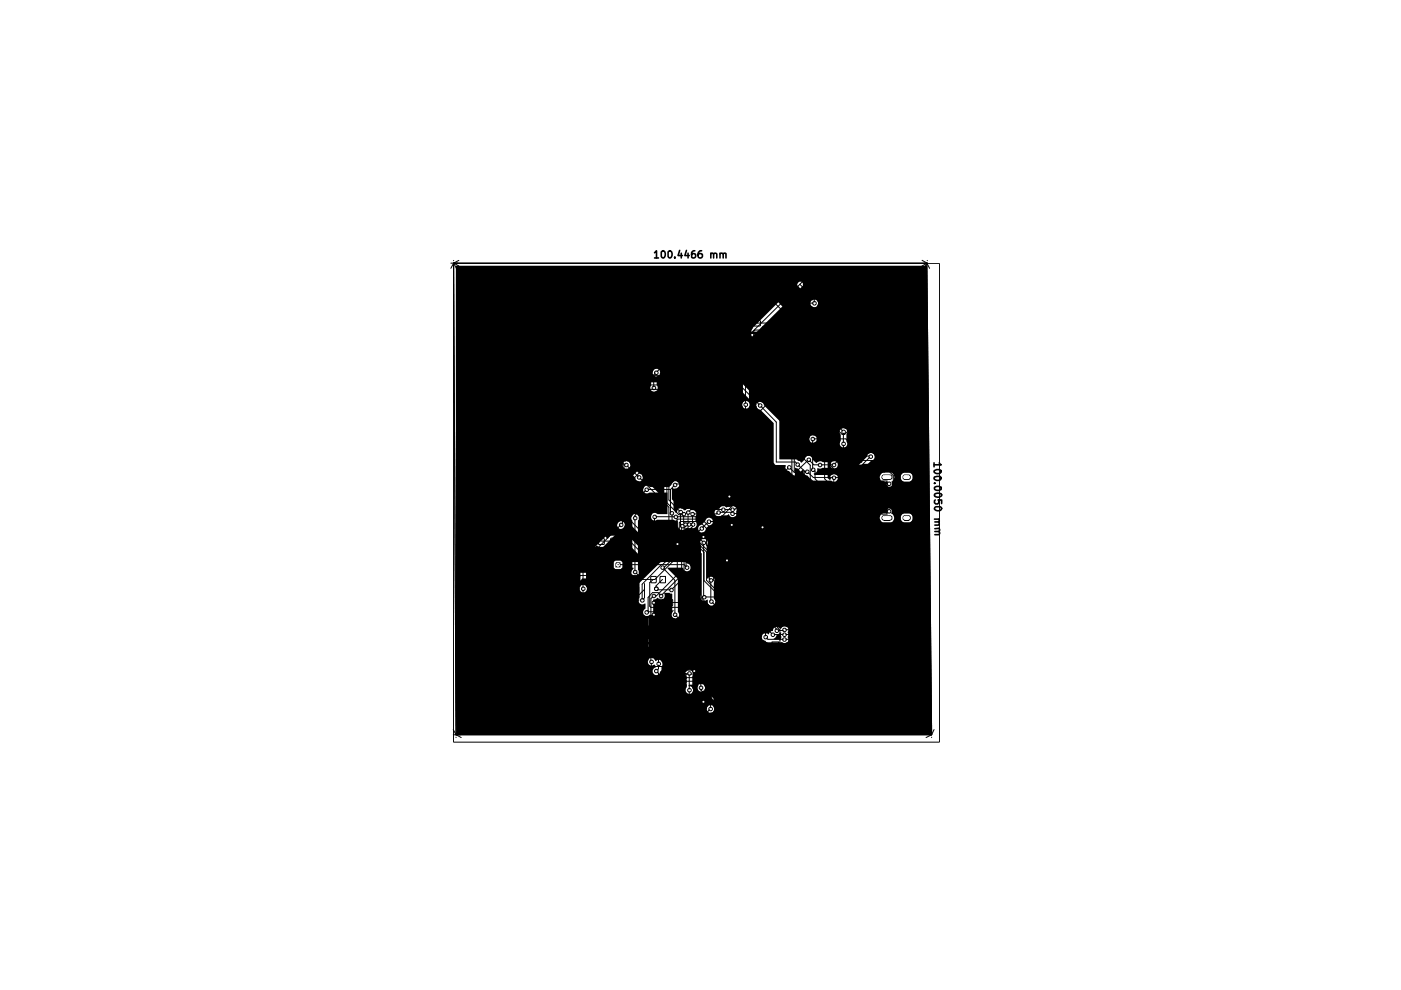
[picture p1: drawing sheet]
<svg xmlns="http://www.w3.org/2000/svg" width="297mm" height="210mm" viewBox="0 0 297 210" stroke-linecap="round" stroke-linejoin="round" font-family="sans-serif">
<g fill="#000">
<path d="M96.9 57.5l.3-.1 .8-1h96.9l.6 1 .5 .2 .9 96.5-.4 .2-.8 .9h-39.1l-.1-2.8h-6.9v-.1l1.1-1.2a.79 .79 0 0 0 .6-1.2 .86 .86 0 0 0-1.4 .1v.2l-1.4 1.4h-7.6l.1-.5h1.4l-.4-.9 .5-.4h2.4l.3 .4-.3 .9h2.5l-.4-.8 .4-.6v-1l-.3-.4-.3-.2v-.3h4.1l.4 .7h1.7l.4-.8h2l.4 .7h1.6l.2-.1 .3-.7h-1v.8h-.5v-.8h-4v.9h-.5v-.9h-1v.2h-4.1v-.9a.93 .93 0 0 0-.8-1.5l.1-.2h1.9v.1a.81 .81 0 0 0 0 .9 .81 .81 0 0 0 .8 .4l.5-.3 .2-.3-.2-.8h1.6v.6l.4 .5-.4 .8h2.5l-.4-.7 .4-.5h2.1l.2 .3v.2l-.3 .5v.2h2.5l-.4-.8 .4-.5v-1.1l-.4-.5-1.5-.1-.6 .6h-2l-.6-.5h-.5v-1.2l.5-.5v-1.3l-.2-.3a1.67 1.67 0 0 0-1.4-.3v-7.8l.1-.2 7.8 7.7 6.3-.1 7.2-7.2 .2-.4v-19.9l-.1-.2-4.2-4.2v-9.1l.5 .1 1 .9 .1 1.8 .3 .2 6.4 6.4 10.2 .1v.3h-.6l.2 .3a1.07 1.07 0 0 0 .6 1.5h1.7l.4-.2 .3-.7h1.4l.1 .5 .5 .4h1.2l.5-.4a1.03 1.03 0 0 0-.5-1.6h-1.2l-.3 .2-.3 .5v.4h-1.4l-.1-.6-.5-.4 .1-.7-.2-.3-.3-.1v-1l.3-.3a1.86 1.86 0 0 1 1-2.1l.1-3.1h1l.1 .5 .5 .4h1.2l.4-.2 .3-.5v-.7l-.7-.6h-1.2l-.5 .3-.1 .8h-1l-.1-.8-3.3-3.3-.3-.1h-.8l-.1-.5a.8 .8 0 0 0-1.1-.5h-1v-.6l-.3-.4-.8-.1-2.5-2.4v-.2l1.5-1.6v-12.4l-.4-.4v-.9l-.2-.3-.4-.3h-.9l-.4-.4h-8.8l-.8 .8h-.6a.55 .55 0 0 1-.5 .4 .55 .55 0 0 1-.5-.4h-.6l-.5-.4h-4.3l-.6-.5v-2.7l1.7-1.8h4.5l.4 .7h1.6l.2-.2h10.8l.2 .4 .4 .3h1.3l.4-.3 .1-.3h2.6l.2 .4 .4 .3h1.2l.5-.3 .1-.5h2.6l.2 .4 .4 .3h1.2l.5-.3 .1-.3v-.3h-1v.9h-.4v-.9h-1v.2l-3.6-.1v.9h-.4v-.9h-1v.2h-2.6v-.3h-1v.9h-.5v-.9h-.9v.2h-10.8l.2-.7h-.9v.9h-.5v-.9h-1v.2h-4.5l1.8-1.8 2.7-.1 .3 .4-.3 .9h2.4l-.3-.8 .3-.5h3.4v.3l1.3 .2v.2l-1.3 .1 .1 1.3 .4 .2 1.4-.1a.41 .41 0 0 1 .4-.2 .41 .41 0 0 1 .4 .2l1.4 .1 .4-.2 .1-.9 .6-.7h2l.3 .4-.3 .8h2.4v-.4l-.3-.2 .3-.6v-1.1l-.2-.4-.3-.1h-1.3l-.6 .5h-2.4l-.1-.3 .6-.6h7v2.1a.41 .41 0 0 1 .2 .4 .41 .41 0 0 1-.2 .4l-.1 .4h2.4l-.3-.7 .3-.6v-1.1l-.2-.3-.9-.2v-.1v-2.1l.3-.3h.2l.5 .3h.8l2.2 2.2a1.84 1.84 0 0 0-.3 1.6l.3 .5-.3 .7h2.4v-.4l-.3-.2 .3-.6v-1l-.1-.3-.5-.3-.1-.3-2.9-2.9-.1-1-.2-.2-.6-.2v-.2l1.5-1.4h2.9l.5-.5 .1-2.2-.4-.5-.1-1-.4-.4h-1.5l-.4 .4h-3.7l-.3-.4h-1.6l-.5 .5h-3.1l-.1-.2-.4-.3h-1.3l-.5 .5h-3.6l-.6-.5h-1.3l-.6 .5h-2.4l-1.7 1.6-.3 .6 3.1 3.3a.84 .84 0 0 0-.1 1.2 .84 .84 0 0 0 1.2 .1 .97 .97 0 0 0 .2-1.1l-.3-1-1.7-1.6h2l.2 .4 .4 .2h1.3l.4-.2 .2-.4h3.6l.1 .4 .4 .2h1.3l.4-.2 .2-.5h3.1l.2 .6 .3 .1h1.3l.5-.4 .1-.4h-1v.8h-.5v-.8h-5v.8h-.5v-.8h-.9v.2h-3.6v-.2h-1v.8h-.5v-.8h-1v.2h-2l-.8-.9v-.2l.8-.8h2l.4 .3-.4 .9h2.5l-.3-.7 .3-.5h3.6l.3 .3-.3 .9h2.4l-.3-.7 .3-.5h3.1l.3 .3-.3 .9h2.4v-.3l-.3-.4v-.3l.3-.3h3.5l.4 .4-.3 .5v.4l1.4 .1-.1 .4h-2.4l-2.9 2.8h-.9l-.3 .2-.3 .2v1.6l.5 .4-.1 .6h-7.3l-1.5 1.5h-.6l-.4 .3-.6-.3-5.2 .1-.6-.6h-.9l-4.4-4.4h-10.6l-14.7 14.7h-.1a.82 .82 0 0 0-.6 1 .82 .82 0 0 0 .9 .6l.5-.3 .1-.4 14.4-14.4h1.6v.7l-1.1 1.1-.3 .1-6.9 6.9a.72 .72 0 0 0 .4 1h.8l11.6 11.6v.2l.3 .4-1.5 1.8v15.3l-1.2 1.1-.1-1.6-.4-.4v-1l-.6-.4h-.8l-1.2-1.2v-.4l.5-.6v-1.2l-.2-.5-.7-.3 4.1-4.1 .2-.4v-6.5a.8 .8 0 0 0-.1-1.1 .8 .8 0 0 0-1.1 0 .8 .8 0 0 0-.1 1.1v6.3l-4.9 4.9h-.9l-.4 .2-.1 .5v.7l-3.1 3.1h-1.1l-.4-.4h-1.5l-.4 .4h-.7l-.1-.1 11.5-11.5-.1-7.7-2.9-2.8-.4-.8h-1.3l-.4 .3-.3-.3h-1.4l-.5 .6h-2.9l-1.1 1.1h-.6l-.5 .4-.5-.4h-1.2l-.5 .3h-6.6l-.5-.5-2.3 .1-.3 .4v1.1l.3 .3 2.4 .2-1.8 2h-.6l-.3 .3v1.1l.4 .5 2.4-.1 .3-.4v-1.1l-.5-.5 .5-.4h.1l.3 .4h2.4l.4-.3h3.5l.4 .2h1.2l.5-.4 .6 .4h.5l2.3 2.3h1.8l.2 .4 .7 .2v.2l-8.3 8.3v9.7h-.2l-4.3-4.4-.2-.4 .8-.8h.8l.3-.5 .1-.5 1.2-.1 .3-.3v-.9h-.8v1.3h-.5v-1.3h-.8v.2h-.8l-.1-.2h-.8l.1 1.5-2.6 2.6h-.6l.1-.7h-2.5v.7h-2.8v-.7h-1.5v-.4l.2-.1h1.3v-.3l-.4-.4 .4-.4v-1.3l-.6-.4v-.8l.3-.3h.8l.4-.2 .3-.5h.1l1.9 1.8-.4 .5v1.1l.4 .5-.4 .7h2.5l-.3-.8 .2-.3 .5-.1a.67 .67 0 0 0 .4-.8h1l.3 .4h.4v-1.3h-.7v.9l-1-.1a.81 .81 0 0 0-1.1-.6l-1.6-1.6h3.7v.9h.7v-1.4h.5v1.4h.8l.1-.3h.8v.3h2.1v-1l-.3-.3-.5-.1v1.4h-.5v-1.4l-.3-.1v-.4l-.2-.3h-.5v1.9h-.5v-1.9h-.4l-.3 .2-.1 .6h-1.1l-.3 .3v.2h-3.7l-2.5-2.4h-2.1l-.4 .3h-.8l-.6 .4v1.6l.4 .4 .8 .1v1.1l-.6 .4v1l-1.6 1.6v1.9l.3 .3h10l1-1 .7 .2 1.1 1.2-.2 .5-1 1.1v1.1h-.7l-.5 .2a1.75 1.75 0 0 0-.3 1.5l.1 .4 .4 .3v.4l-.2 .1-.3 .7h-.2l-.6-.6v-.8l-.1-.4-.5-.2h-.9l-.5 .3-.6-.3h-1l-.4 .2-.2 .4h-.2l-.2-.4-.5-.2h-1l-.4 .2-.8-.2v2.3h.4l.2-.2 .5 .2h1.4a.51 .51 0 0 1 .7-.5l.3 .5h1.4l.3-.3 .4 .3v.6a.84 .84 0 0 0-.5 1 .84 .84 0 0 0 .9 .7 .84 .84 0 0 0 .7-.9l.1-.8 .3-.1 5.8 5.9v.2h-2.7l-2.1-2.2-.8-.1-.3-.5a1.79 1.79 0 0 0-1.7 .1l-.2 .1-.4-.3h-1l-.4 .2-.2 .4h-.2l-.2-.4-.5-.2h-1l-.4 .2-.8-.2v2.4h.4l.2-.3 .5 .3h1.2l.6-.6h.2l.4 .6h1.4l.3-.4 .4 .4h1.3l.6-.6 2.2 2.2h5.8l.3 .2-1.3 1.4h-8.3l-.5-.4h-1l-.3 .3-.1 1.3 .2 .2 1.2 .1 .5-.3h2.2l.1 .2-.4 .3-.1 .6h-18.1l-6.5 6.4-.1 6.7 7.3 7.3h14l3.3 3.3-.1 .5v1.4a.74 .74 0 0 0 1 .4l4.7 4.9h-1.6l-.1 2.8h-39.1l-.2-.3-1-.8-.2-38.7 27.3-.1 .4 .7h.5v-1h-.9v.3l-27.2-.1h2.6v-.9h24.6v.2h.9v-.9a.74 .74 0 0 0-.9 .7h-24.6v-5h24.6l.3 .6h.6v-.9h-.9v.3h-24.6v-1.1h24.6v.3h.9v-.9a.74 .74 0 0 0-.9 .6h-24.6l-.1-11.8-2.7-.1-.1-16.2h37.4l.3 .5h2.4l.3-.3v-.4h-1.2v.7h-.5v-.7h-1.3v.2h-37.4v-1h37.4v.3h3l-.1-.6-1.1-.1v.7h-.5v-.7h-1l-.3 .4h-37.4zM96.6 56.3l100 .1 .9 99.4h-100.8l-.1-28.5h38.7v.2a.81 .81 0 0 0 1.4 .4l.2 .1-.1 1.1a.84 .84 0 0 0-.5 .8 .84 .84 0 0 0 .6 .7l.6 .1-.1 9.5a.78 .78 0 0 0 .3 .8 .78 .78 0 0 0 .9-.1h.3l.2 .6a.81 .81 0 0 0-.6 1.2 .81 .81 0 0 0 1.3 .1h5.5l.3 .6v2.4l-.3 .4v.3l.2 .4 .5 .2a.78 .78 0 0 0 .8-.4 .78 .78 0 0 0 0-.9h1.1l.2 .8 2 2v1.2a.75 .75 0 0 0 .2 1.3h.7l.4-.6-.1-.7v-1.7l-1.9-1.8a.86 .86 0 0 0-.2-1.1 .86 .86 0 0 0-1.1 0l-.2 .6h-1.1v-2.5a.81 .81 0 0 0 0-.9 .81 .81 0 0 0-.8-.4l-.5 .3-.2 .5h-5.5l.5-.8v-.7l.1-.2a.89 .89 0 0 0-.3-1 .89 .89 0 0 0-1.1 .1l-.4-.5v-4.6h22.9l.2 .5 1.1 .6h3l.7 .2 .5-.3 .2-.5-.2-.4 .2-.6-.2-.4 .2-.6-.2-.5-.5-.3h-.3l-.5 .3h-.6a.89 .89 0 0 0-1.3 .7h-.4l-.4 .7h-.1a.83 .83 0 0 0-1.4 .6h-22.9v-7.9l.8-.5a.83 .83 0 0 0 1.2 .3 .83 .83 0 0 0 .2-1.2l1.1-.1 .6 .2v3.9l-.1 .4a.78 .78 0 0 0 .9 .9l.5-.2 .2-.4v-.3l-.3-.4v-7l-2.2-2.4h3.2l.3 .5 .8 .2a.78 .78 0 0 0 .6-.9l-.2-.5-.5-.2-.4-.3-5.3 .1-4.4 4.3v3.1l-.3 .6h-38.7v-2.5h26.3v.4a.81 .81 0 0 0 1.2 .4 .81 .81 0 0 0 .1-1.3v-4.7l.3-.3h5.6v1.1l.2 .2 1.2 .1 .5-.3v-1.1l-.5-.5h-1l-.4 .5h-5.6l7.2-7.2a.8 .8 0 0 0 .7-.8 .8 .8 0 0 0-.7-.8 .8 .8 0 0 0-.8 .8l-7.8 7.6v5.4l-.2 .2v.3h-26.3v-14.9h37.2l.3 .5v10.5a.78 .78 0 0 0-.1 .9 .78 .78 0 0 0 .8 .3l.6-.4v-.8h-.1v-5.8h13.2l.1 .4v10.7a.83 .83 0 0 0 .3 1.1 .83 .83 0 0 0 1.1-.2l.1 .8a.8 .8 0 0 0 1.2 .3 .8 .8 0 0 0 0-1.2l.1-4.3a.7 .7 0 0 0-.8-.4l-.6 .4-.2-.1v-7a.8 .8 0 0 0-.3-1.3 .8 .8 0 0 0-1 .8h-13.2v-4.7l.1-.2v-.7a.83 .83 0 0 0-.9-.5 .83 .83 0 0 0-.7 .9h-37.2v-6.1h39.8l.1 .6 .4 .2 .7-.2h3.9v4.6h-2.1a.78 .78 0 0 0-1.1-.1 .97 .97 0 0 0-.2 1.1l.5 .4 .7-.2h3.6l.2 .2h.6v1.2a.89 .89 0 0 0 .7 .7 .89 .89 0 0 0 .8-.2h2.8l.3 .6 .3 .2a.83 .83 0 0 0 1-.8l.9-.7a.8 .8 0 0 0 .7-.6 .8 .8 0 0 0-.4-.9h35.7l.2 .5 .5 .4h1.7l.4-.2 .3-.7h1.4a.88 .88 0 0 0 .6 .9h1.2l.4-.2a1.02 1.02 0 0 0-.4-1.8h-1.2l-.3 .2-.3 .5v.4h-1.4l-.1-.6-.5-.4 .1-.7-.3-.4h-.5l-.3 .4v.6l-1 .1-.5 .8v.2h-35.7a.76 .76 0 0 0-.8-.1 .76 .76 0 0 0-.4 .6l-1 .9a.74 .74 0 0 0-.6 .8h-2.8l.5-.2h.9a.77 .77 0 0 0 1-.3 .77 .77 0 0 0-.2-1l.2-1.9h3.9a.8 .8 0 0 0 .5 .7 .8 .8 0 0 0 .9-.1h1.7l.5 .4h.4l.5-.3 .2-.5-.1-.2a.9 .9 0 0 0-.1-1 .9 .9 0 0 0-1-.3l-1.1 .1-.2-.2h-.7l-.4 .5-.9 .4-.2 .5h-4l-.1-.4-.9-.1-.2-.3h-.7l-.3 .3h-.3a.93 .93 0 0 0-1.2-.3l-.2 .9h-.3l-.5-.7v-4.1l.4-.3a.82 .82 0 0 0 .8-.9 .82 .82 0 0 0-.8-.8 .82 .82 0 0 0-.8 .8l-.5 .5-4.2-.1a.82 .82 0 0 0-.9-.1 .82 .82 0 0 0-.4 .7h-39.8v-5.2h35.4l.1 .4 .6 .4 2 1.8v.4a.85 .85 0 0 0 1.3 .3l.3-.9a.74 .74 0 0 0-.8-.5l-1.9-1.9a.81 .81 0 0 0-.8-.9 .81 .81 0 0 0-.8 .9h-35.4v-12.8h60.8v.2a.82 .82 0 0 0 .8 .7 .82 .82 0 0 0 .8-.7h1.3l.1 .1a.67 .67 0 0 0 .8 .7l2.8 2.9v8.4l.5 .5h2.1l-.1 .5 .2 .5 .6 .3 .8 .8h.9l1.2-1.2h.2v.9l.8 .4 1.1 1.1h3.9l.5 .3h.3l.4-.3h3.1l.6-.6h5.4l.5 .8 .9 .1 .1 .6 .3 .4 .7-.2v-.9l.3-.1 .3-.7h1.4l.1 .5 .5 .4h1.2l.5-.4a1.03 1.03 0 0 0-.5-1.6h-1.2l-.3 .2-.3 .5v.4h-1.4l-.1-.6-.6-.5-1.9 .1-.5 .7v.3h-5.4l3.7-3.7h.2a.81 .81 0 0 0 .1-1.4 .81 .81 0 0 0-1.2 .6l-3.9 3.9h-2.7l-.3-.2-.7 .2h-3.6l-.2-.2 .6-.4 .2-.8 3-.1 .7 .2 .6-.5a.83 .83 0 0 0-.3-1 .83 .83 0 0 0-1.1 .1l-1.8-.1a.97 .97 0 0 0-1.4 .3l-.1-4.6a.81 .81 0 0 0 0-1.1 .81 .81 0 0 0-1.1-.1 .97 .97 0 0 0-.1 1.1v3.1a.86 .86 0 0 0-1.1 .8l-.8 .7-.3-.4h-.4l-.2-.3-3.7-.1v-5.7h12.8l.3 .6v1.3a.78 .78 0 0 0-.1 1.1l.8 .3a.78 .78 0 0 0 .5-1.3v-1.5l.1-.4a.78 .78 0 0 0-.9-.9l-.5 .3-.2 .5h-12.8l-.1-2.5-3.2-3.2v-.3l-.3-.3-.6-.1-.5 .3-.2 .5h-1.3l-.2-.7v-13.3l9.3-9.3 2.3 2.2h1.7a.78 .78 0 0 0 1.1 .1l.2-.9a.78 .78 0 0 0-1.2-.4h-1.3l-1.9-1.9 1.2-1.2v-.5l-.1-.3h-.8l-11.7 11.7-.1 13.8-.1 .5h-60.8v-3.5h41.3v.1a.78 .78 0 0 0 .9 .6l.5-.2 .2-.5-.3-.6v-1.8l.7-.5a.84 .84 0 0 0-.6-1.2 .84 .84 0 0 0-1 .8l-.3 .5v2.2l-.1 .6h-41.3zM151.8 71h3l.3 .6 .3 .2h1.3l.3-.2 .3-.6 2 .1a.81 .81 0 0 0 1 .6v-.9h-1v.2l-3-.1v.9h-.5v-.9l-4 .1 2.8-2.8 .2 .1v.8l.4 .5-.4 .8h2.5l-.4-.8a1.84 1.84 0 0 0 .4-1.6l-.3-.4-.3-.2v-1.1a1.67 1.67 0 0 0 1.4-.3l.5 .3h.9l.5 .5v.6l-.4 .2-.3 .4v1l.3 .5-.3 .8h2.5l-.4-.7 .4-.5h2.2v.2l-2.1 2.1-.2-.1 .1-.5h-1v.9l.6-.1 .1 .2-1 1v3.1l-.7 .7v1l.3 .4-.3 1h2.5l-.4-.8 .4-.5h3.4l.2 .1v.6l1.4 .2v.2l-1.4 .2v1.1l.3 .3h1.7l.2-.3 .4 .3h1.6l.4-.4h2.9l.2 .6 .4 .1a1.82 1.82 0 0 0 1.6-.3l.2-.3h2.6a.78 .78 0 0 0 .9 .6v-.8h-.9v.2h-2.6v-.2h-1v.8h-.5v-.8l-3.8 .1v-.7l1.2-1.2h1.6l.4 .4-.3 .5v.4h2.4l-.2-.6-.1-.1v-.3l.3-.4v-.7h2.6v.9l.3 .3-.3 .9h1.4v1.3l.2 .1v9.6l-.5 .6-.6-.2-7.2-7.2-.3-.2h-7.1l-.3 .1-2 2.1h-.2l-.2-.3-.4-.1-5.6-5.7 4.2 .1a.79 .79 0 0 0 .8 .7h1l.4-.2 .3-.6h-1v.8h-.5v-.8h-5.2l-6.1-6v-.1zM143.9 82.5l1.3-.2v-.9l.5-.5h2.5l.2 .3 .4 .3h1l.5-.3 .5 .3h1l.5-.2 1.9 2v6.6l-11.9 11.9h-.3v-5.6l8.9-8.9h.9l.5-.2 .1-.4v-1.1l-.4-.6h-1.3l-.3 .2-.4-.2h-1.4l-.5 .6h-1.1l-1.8-1.8v-1h-1.2zM142.5 103.5l1 .1 .3-.3h.9l.3 .4-.3 .3v.4h2.3v-.4l-.3-.3 .3-.4 1.6-.1 .9-.9 .1 .2v.8l.4 .4-.4 .3v.4h2.5l-.1-.4-.3-.4 .2-.2 .2-.4a1.57 1.57 0 0 0-.4-1.4l-.3-.1v-1.1l.5-.5h.9l.4-.4 .5 .3v.8l.2 .4 1.3 1.2v1.1l.3 .4-.3 .3v.4h1.4v.5h-.2h-1.2a.73 .73 0 0 0 .6 .9v.2l-1.7 1.7-.4-.4h-.7l-.1 .2-6.6 .1a1.49 1.49 0 0 1-1.3 .5l-.6-.3-1.9-1.9v-.8h2.2v.4l.5 .3h1.2l.5-.3 .1-.5h2.6l.1 .5 .4 .2h1.5l.3-.2 .2-.6h-1v.8h-.5v-.8h-4.5v.9h-.5v-.9h-.9v.2h-2.2zM168.6 95.4l.4 .2-.3 .5h-.2zM168.5 85.2l2.2-.1 7.1 7.1v.3h-5l-.5-.3-.5 .2-.2 .5a.77 .77 0 0 0 .3 .9 .77 .77 0 0 0 .9-.1l1.1 .1-.2 .7h2.4l-.2-.8h2.1l.3 1.4 .3 .4v1l1.4 .1v.3l-1.4 .2a1.89 1.89 0 0 0-1.9 .7l-.4 .1a.97 .97 0 0 0-.2 1.1l.3 .3a.97 .97 0 0 0 1.1-.2l.4-.8 2.6 .2 .4-.3 .6 .3h1.3l.2-.2h3.1l1.6 1.6v.2a1.12 1.12 0 0 0-1.1 1.5l-.2 .4 .7 .1-.1 .2a1.41 1.41 0 0 0-1.5 .6h-7.7l-.4-.3v-.8a.78 .78 0 0 0 .1-.9 .78 .78 0 0 0-.8-.4l-.6 .5v.7l-.2 .1-.4-.4v-3.5l.5-.3 .1-.4v-1a.55 .55 0 0 1 0-.9v-.3h-2.4l.1 .4a.53 .53 0 0 1-.1 .8v1l.2 .5-.6 .3h-.5l-1-1.3-.7-.1v-.5l-.3-.3 .3-.4v-.4h-1.5v-.5h1.5v-.4l-.3-.3-.7-.1v.8h-.5v-.8l-.6 .1-.2 .3-.3-.1zM142.7 113.8l3.1-.1v3.1l-3 .1zM148.4 113.4l.7-.6 .1 1.2zM150.5 113.7h1.5l.4-.2 .3 .2h1.3l.5-.5h1.7v.2l-1 1v7.7l.4 .5v1.4l.3 .2v.3h-2.3l-1.7-1.6v-4.2l.5-.2 .6 .3h.9a.97 .97 0 0 0 .6-1h-.9v1h-.4v-1.5h1.3v-.5l-.3-.3-.6-.1v.9h-.4v-.9l-.8 .3-.6-.3h-.4l-1-1.1zM153.9 111.2h3.3v.2l-.5 .6h-2.2zM153.6 109.8l.8-.8a1.08 1.08 0 0 0 1.4 .5l2.1-.1 9.2-9.3h.2v8.7l4.3 4.3v9.5l-.3 .1-7.9-8-.3-.2h-2.4l-.5-.5v-.2h.2a.88 .88 0 0 0 .6-1l-1.4-.1v-.4h1.4v-.3l-.4-.6h-.5v.9h-.5v-.9l-.5 .1-1.4-1.5-4.1-.1z"/>
<path d="M114.9 123.8l1.2-1.2 5.4 .1v.2l-1.1 1.1h-.8l-.5 .2-.1 1.6 .3 .3-.3 .3h-2.7l-.3-.4 .4-.7h-2.5l.2 .6h.2v.3l-.4 .4v1l-.8 .7v2.3l-.5 .2-.2 .3v1.4l.4 .5h1.8l.3-.3v-1.8l-.6-.4v-1.7l.6-.6h.9l.7-.6h2.4l.5 .5h1l.6 .7v1.8l-.4 .2-.2 .3v1.4l.4 .5h1.8l.3-.3v-1.8l-.7-.4v-1.6l2-2.1v-1.5l.3-.5-.1-.3 6.5 .2v-.5l-.4-.4h-.6v.9h-.5v-.9h-.5l-.4 .4v.3h-4.1a.88 .88 0 0 0-1.5 0l.2 1.9-1.4 1.2h-.2l-.1-.1v-1l-.4-.4 .4-.5v-.9l2-2.1h10.6l.2 .2v.9l-.6 .4-.1 .4v.8l.3 .6-.3 .5h-2.6l-.3-.4 .3-.9h-2.4v.4l.3 .4-.3 .4v1l-.9 .8v2.4l-.6 .4v1.8l.3 .3h1.8l.3-.3 .1-1.6-.3-.3-.4-.1v-2l.6-.6h.9l.5-.3 .1-.2h2.7l.2 .3 .7 .2 1.1 1.1v1.3l-.7 .4v1.8l.4 .3 1.9-.1 .3-.4v-1.4l-.2-.5 .4-.3h1l.4 .5v9.1h-.3a.76 .76 0 0 0-.8-.4 .76 .76 0 0 0-.6 .7h-1.4l-.3 .2-.4-.2h-1.3l-.5 .6h-16.5l-3.2-3.3h.9l.2-.5h5.5l.2 .5h2l.3-.5h4.1l.2 .5h2l.3-.5h5.4l.3 .5h2l.3-.4v-.5h-1.1v.9h-.5v-.9h-1v.4h-5.4v-.4h-1v.9h-.5v-.9h-1v.4h-4.1v-.4h-1v.9h-.5v-.9h-1v.4h-5.5v-.4h-1.3l-.2-.2v-.3h1.5v-.5h5.5v.5h2.5v-.5h4.1v.5h2.5v-.5h5.4v.5h2.6v-.5l-.5-.4h-.6v.9h-.5v-.9h-.6l-.4 .4h-5.4l-.4-.4h-.6v.9h-.5v-.9h-.7l-.3 .4h-4.1l-.3-.4h-.7v.9h-.5v-.9h-.6l-.4 .4h-5.5l-.3-.4h-.7v.9h-.5v-.9h-.6l-.3 .2-.1 .6h-.2l-1.9-1.9v-5.6l3.7-3.7h2.4l-.3-.7-.4-.2h-.3v.9h-.5zM138.5 127.1h.4v.5h1.4v.5h-1.8zM139.7 129.4h3.2l-.5 .8a.88 .88 0 0 0 .7 1l6 5.8v3.7l-2.9 .1-.2-.1v-.4l-.4-.5h-.9l-.4 .4v1.7l1 .2-.1 .2h-.9v3.4l.4 .3h.6v.5l.3 .4v1.1l-.7 .6h-2.5l-.3-.3-.4-.2a1.82 1.82 0 0 0-1.6 .4l-.2 .2v1l.4 .5v.2l-.5 .7-3.4-3.5 .8-.1 .4-.2 .2-.4v-.9l2.5-2.4h1.6v2.2l.4 .2h.9l.3-.2 .1-.2v-2.5l-1.3-.1-.4 .1v.5h-1.6l.8-.9 2.5 .1v-2.5l-.4-.5h-.9l-.4 .5-.1 .5h-1.2l-.3-.5v-10l-.7-.8zM159.6 138.5l1.5-.1v-.4l-.4-.3 .3-.4h2.2l.3 .4-.3 .3-.1 .5h1.4l.1 .4h-4.9zM164.6 134.6l.9-.5 .2 .1-.1 1.5-1.4-.1-.2-.3a.74 .74 0 0 0 .6-.7zM165.7 136.2l.5 .2 1.2-.2 .1 .2-1.8 1.7h-.1l-.4-.4 .4-.4zM156 126.8l12.6-.1 1.1 1.1v3.6l-1.6 1.6h-1.3a.86 .86 0 0 0-1.3 .4l-1.3-1.3-.1-.4-.3-.3h-.4v.6l-.3-.1v-.5h-.3l-.4 .3-.5-.2v1.4l-.1 .1-.1-1.5-.5 .2-.3-.3h-.3zM146.6 141.9h1.9v.4h-1.8l-.2-.2z"/>
</g>
<g fill="none" stroke="#000" stroke-width=".21">
<path d="M95.6 55.8h101M96.2 55.2v.1M96.2 55.8l1.1 .6M96.2 55.8l.5 100M96.2 55.8l.6 1.1M96.2 55.8l-.6 1.1M97.3 55.2l-1.1 .6M173.9 58.4l.2-.2h1.1l.2 .2v.8l-.2 .2h-1.1l-.2-.2zM180 58.4l.1-.2h1.1l.2 .2v.8l-.2 .2h-1.1l-.1-.2zM185.5 58.3l.2-.2 1.1 .1 .1 1-1.4 .1zM191.5 58.2h1.3v1l-1.2 .1zM195.5 55.2l1.1 .6"/>
<path d="M196.5 55.8l1 100M196.5 55.8l.6 1.1M196.5 55.8l-.6 1.1M196.6 55.2v.1M196.6 55.8l-1.1 .6M134.8 79.2h2.1v.9h-2.1zM135.8 79.6h5.7l1.6 1.7v.7l.7 .5h.3M148.7 79.7l.3-.2h.6l.3 .2v1.1l-.2 .2h-.8l-.2-.2zM150.8 79.6l.9-.1 .2 .2v1.1l-.1 .2h-.9l-.2-.2zM155.3 68.1l.3-.2 1.1 .1 .1 1-.2 .1h-1.1l-.2-.1zM155.3 70.2l.2-.1h1.1l.2 .1v.9l-.2 .1h-1.1l-.2-.1zM156 66v2.5"/>
<path d="M156.4 64.6l.2-.2h.8l.2 .2v1.1l-.2 .1-.9-.1zM157 65l-8.9 8.7h.8l15.7 15.8v8.5h4.1l1.8 1.8v1.7M158.5 64.5l1-.1 .1 .2v1.1h-1.1zM159 65l1.5 1.5v2h3.9l.6 .6M159.8 68.1l.2-.2h1.1l.1 .2v.9l-.1 .1h-1.1l-.2-.1zM159.8 70.1l.3-.1 1.1 .1v1h-1.4zM160.3 76.7l.2-.2h1.1l.2 .2v.8l-.2 .2h-1.1l-.2-.2zM160.3 78.8l.2-.2h1.1l.2 .2v.8l-.3 .2-1.1-.1zM160.5 70.5l-.1 .1M165 69.1l9.7-.1 .1 .2h.8l.4 .4v.9l-.6 .5h-.6M165 69.1l-4 4v3.9h5.4l.6 .6h.6l.4 .4v1.2l-.4 .4h-.6M166.4 78.7h.6"/>
<path d="M166.4 77.4h1.3v.5l-1.2 .1zM166.4 78.4h1.2l.1 .6h-1.3zM166.4 79.4l1.2-.1 .1 .6h-1.3zM168.1 61.8l-10 10v20.9l-9.8 9.9h-5l-1.1 1.2M168.4 68.6l.1-.1h1.1l.2 .1v.9l-.2 .1h-1.1l-.1-.1zM168.4 70.6h1.3l.1 1-1.4 .1zM168.7 79.4l1.2-.1 .1 .6h-1.3zM168.7 77.4h1.3v.5l-1.2 .1zM169.1 69l-5-4.9h-10.1l-15.4 15.4v3M169.2 77.6l1.1-1h8.3l2 2.1v11.9l-1.5 1.5h-.5l-7.7-7.6h-3v24l4.2 4.3v19.7l-7.1 7.1h-5.8l-7.9-7.9-.8 .8v10l-.4 .4h-3.9l-.1-.2M169.6 60.3l-1.5 1.5M169.6 60.3l3 2.9v1.1h-2l-2.5-2.5"/>
<path d="M169.6 60.3l1.5-1.5 21-.1 1 1v1.7l-.3 .2h-2.9l-3.4 3.4v4l.5 .6M173.9 77l1.2-.1 .2 .2v.8l-.2 .2h-1.2zM173.9 79.1l1.2-.1 .2 .2v.9l-.3 .1-1.1-.1zM174 60.3h1.3l.1 1-.2 .1h-1.1l-.2-.1zM174.2 69l1.2-.1 .1 .6h-1.3zM174.2 69.9h1.3v.5l-1.2 .1zM174.2 70.8h1.3v.5l-1.2 .1zM174.5 77.5h-3.1l-2.2 2.1M174.6 60.8h.1M174.6 60.8h17.5M174.8 70.1h-4.8l-.9 .9M176.5 70.8h1.3v.5l-1.2 .1z"/>
<path d="M176.6 68.9h1.1l.1 .6h-1.3zM178.9 77h1.2l.2 .2v.8l-.3 .2-1.1-.1zM178.9 79h1.2l.2 .2v.9l-.2 .1h-1.2zM179.5 79.6h.1M180 60.3h1.3l.1 1-.2 .1h-1.1l-.1-.1zM181.4 69.1l.2-.1h1.1l.1 .1v.9l-.2 .1h-1.1zM181.4 71.2l.3-.2 1.1 .1v.9l-.1 .2h-1.1l-.2-.2zM181.5 71.5h.5M182 69.5h-3.4l-1.6 1.5M185.5 60.2h1.2l.2 .2v.9l-.2 .1h-1.2zM186.1 64.5l.9-.1 .2 .2-.1 1.1h-1zM186.1 60.8h.1"/>
<path d="M186.4 69.1h1.4v1l-.2 .1-1.1-.1zM186.4 71.2l.2-.1h1.1l.1 .1v.9l-.1 .2h-1.1l-.2-.2zM186.5 67.5h-7.8l-1.7 1.7M187 71.5h1M188.1 64.6l.2-.2h.7l.2 .2-.1 1.1-.8 .1-.2-.1zM188.6 65l3.5 3.5v1.1M191.4 69.1l1.3-.1 .1 1.1-.2 .1-1.1-.1zM191.4 71.2l.2-.2h1.1l.1 .2v.8l-.1 .2h-1.1l-.2-.2zM191.5 60.3l1.2-.1 .2 .3-.1 .8-1.2 .1zM125 94.7l.9-.1 .2 .2-.1 1.2h-1zM125.5 95.2l1-.9h1.6l3.4 3.4v1l.2-.1h1.1l9 8.9v6M125.6 98.3l1.3-.1 .1 .2v.9l-1.3 .1-.2-.3z"/>
<path d="M127.1 94.6h.9l.1 .2v1.2l-.8 .1-.3-.2zM127.5 95.2l-1.3 1.4v2.1l-2.2 2.2v1.4h9.5l3.5-3.5M130.9 98.3l.1-.1h1.1l.2 .1v.9l-.2 .2h-1.1l-.1-.2zM131.6 81.2h2v.9h-2zM131.6 85.2h2v.9h-2zM132.6 81.6h9.2M134.8 83.2h2.1v.9h-2.1zM135.1 96.2h1v2.2h-1zM136.5 98.3h1v1.1h-1zM136.5 95.3h1v1h-1zM138 96.2h1.1v2.2h-1.1zM138.5 97.3h.1"/>
<path d="M138.5 97.3l-1.5-1.5-4.9 5h-5.9M141.2 81.4l1.3-.1v.5l-1.2 .1zM141.2 82.3h1.3v.5h-1.2zM141.2 83.4l1.3-.1v.5l-1.1 .1-.2-.1zM141.8 82.5h-7l-2.2 2.3v.8M141.8 83.5l-6 .1M143.5 82.3h1.2l.1 .1v.4h-1.3zM143.5 81.4l1.2-.1 .1 .4-.1 .2h-1.2zM143.5 83.3h1.2l.1 .4-.1 .2h-1.1l-.1-.1zM144.1 83.5l2.5 2.6h2.7M148.8 85.5l1.1 .1v1.1l-.2 .1h-.8l-.2-.1zM149.3 80.3h-3.8l-1.4 1.3"/>
<path d="M150.7 85.6h1.2v1.1l-.1 .1h-.9l-.2-.1zM151.3 80.3h.7l2.8 2.8v6.9l-13 13v3l2.5 2.5v3h.3l-.1 1.4M151.3 86.1l-9.9 9.9v10.6l2.5 2.5h.8l.2-.1v1.8l.4 .2v.7l-.3 .3v.9M151.8 98l.8-.1 .3 .2v1.1l-.2 .2-.9-.1zM153.8 98l.8-.1 .3 .2v1.1l-.2 .2-.9-.1zM154.3 98.6v1.9l3 3v1.7l-4.3 4.4h-14.2v1.8l2.6 2.6h.4v.6M169.2 96.3l.2-.2h1.1l.1 1.1-1.2 .1-.2-.1zM169.2 94.3l1.4-.1v1.1h-1.3zM169.8 96.7l2 1.9v2.9l5.2 5.2h10.5M172.4 99.6l.4 .3v1.6l4.2 4.2h10.5M174.2 96.3l.2-.2h1.1l.1 .2v.9l-.1 .1h-1.1l-.2-.1zM174.2 94.3l1.4-.1v1l-.2 .2-1.1-.1z"/>
<path d="M174.8 96.7v4.8l2.7 2.7h8.3l.6-.5h1.1M176.8 96.6l2.9 .1M176.8 96.6l-.7 .6v1.5l3.4 3.4h8M176.8 96.6l-2-1.9h-5l-1.4 1.5v3.6l1.3 1.3M179.1 95.6l.2-.1h1l.2 .1v.4l-.2 .1h-1l-.2-.1zM179.1 96.6l1.3-.1 .1 .5-1.3 .1zM179.1 97.5l1.3-.1 .1 .5-1.3 .1zM179.7 97.6h-2l-.9 1h-4.2l-1.2-1.1-2.7 2.7h-.3l-1.1-1.1-9.8 9.8h-2.2M179.7 95.8l-.9-1v-3.3l-7.5-7.4h-7l-4.5 4.5v15.5l-4 3.9h-9.3l-.6 .6M181.4 96.5h1.3l.1 .4-.1 .2h-1.2zM181.4 95.5h1.2l.2 .1v.4l-.2 .1h-1h-.2zM181.4 97.4h1.3l.1 .4-.1 .2h-1.2z"/>
<path d="M181.8 97.5l4.4 .1 3.2 3.2v3.3l-1.1 1.1h-.8M182 96.7l2.6 .1-4.5 4.5h-7.6l-1.4-1.3h-.6M182 95.8l-2.7-2.8h-7v6.6h.3M124.9 114.3l.2-.2h.8l.2 .2v1.1h-1.1zM124.9 108.2l.2-.1h.8l.2 .1v1.1l-.2 .2-.9-.1zM125.6 100.3h1.4v1l-1.3 .1-.2-.3zM127 114.2h1.1v1.2h-1.1zM127 108.2h1.1v1.2h-1.1zM127.5 114.7h2.5M127.5 108.7h2.5M129.5 114.2l.9-.1 .2 .2-.1 1.1h-1zM129.5 108.2l.9-.1 .2 .1-.1 1.2h-1z"/>
<path d="M130.6 119.3h.8v.9h-.8zM130.9 100.4l.2-.2 1.1 .1 .1 1h-1.4zM131 119.7h14l.6 .6M131.6 114.1h.9l.1 .2-.1 1.1h-1l-.1-1.1zM131.6 108.1h.9l.1 .1-.1 1.2h-1l-.1-1.1zM132 114.7h1.5l2.3 2.3h6M134.5 106.6h1.1l.1 1.1-.2 .3-1-.1zM136.5 106.6h.9l.2 .1v1.1l-.1 .2h-.9l-.2-.2zM137 107.3v4.4l4.4 4.4h.4M140.2 119.7l-4.1 4.2v3.4l.6-.6v-2.9M141.4 113.5h.8v.2h-.8zM141.4 113.9h.8v.3h-.8z"/>
<path d="M141.4 117h.8v.2h-.8zM141.4 114.4h.8v.3h-.8zM141.4 114.9h.8v.3h-.8zM141.4 115.4h.8v.3h-.8zM141.4 116h.8v.2h-.8zM141.4 116.5h.8v.2h-.8zM141.8 116.5h-2l-7.8-7.8v2.2l-8.4 8.4v7.2l-2 2M142.2 103.8v5l.3 .1v4M142.2 103.8h-5.1l-1.1 1.1v1.4l-1 1v1.6l-.4 .4v11.9l.8 .8M142.5 112.5h.1v.7h-.1zM142.5 113.5h3.7v3.7h-3.7zM142.5 117.4h.1v.8h-.1z"/>
<path d="M142.5 111.3l.5 .5v1.1M142.5 117.8l-2 1.9M142.9 112.5h.2v.7h-.2zM142.9 117.4h.2v.8h-.2zM143 117.8v.3l-2.2 2.2h-.3l2.6 2.7v7.3l6.5 6.5v5l-.5-.5h-4M143.4 112.5h.2v.7h-.2zM143.4 117.4h.2v.8h-.2zM143.5 117.8v.4l-4.6 4.7h-2.8l-.7-.9M143.9 112.5h.2v.7h-.2zM143.9 117.4h.2v.8h-.2zM144 117.8v.6l-.4 .4v3l-4.4 4.5h-.6l-.6 .6 .1 14.4M144 112.9v-2.1l.3-.2h4l1.5 1.4v3.6l1.5 1.4v6l2 2.1h14.5v-2.9l-1.9-1.9h-.9"/>
<path d="M144.4 112.5h.3v.7h-.3zM144.4 117.4h.3v.8h-.3zM144.5 117.8v4.1l-4.4 4.4-.6-.7h-1.2l-.9 1.1v2.8l-.3 .3 1.8-.1 .7 .8v11.3l-.5 .4 .5 .5v.6M144.9 112.5h.3v.7h-.3zM144.9 117.4h.3v.8h-.3zM145 117.8v4.6l-2.7 2.7h-2.9l-.3-.3v-.6l1.4-1.3M145.2 102.1h1.3v1.1h-1.3zM145.2 104.2l1.2-.1 .2 .3-.1 .8-1.3 .1-.1-.3zM145.3 111.2h.1M145.4 117.4h.3v.8h-.3zM145.4 112.5h.3v.7h-.3zM145.5 117.8v2.3"/>
<path d="M145.8 108.5l.1 .1M145.8 104.6h10.5M145.9 108.6v2.3l.1 .3-.1-.2v1l-.4 .4v.5M145.9 117.4h.3v.8h-.3zM145.9 112.5h.3v.7h-.3zM146 117.8l.6 .5v9.5M146.3 116.5h.8v.2h-.8zM146.3 116h.8v.2h-.8zM146.3 115.4h.8v.3h-.8zM146.3 114.9h.8v.3h-.8zM146.3 114.4h.8v.3h-.8zM146.3 113.9h.8v.3h-.8z"/>
<path d="M146.3 117h.8v.2h-.8zM146.3 113.5h.8v.2h-.8zM146.7 114h1.6l.9 1.1 .1 11.5h5.6l5.5 5.4M146.7 114.6h1.1l2.6 2.4v5.7l.3 .3v4.4l5.1 5.1h4.6M146.7 115.1h1.1l2 1.9v6l2.5 2.6h17l2 1.9v4.5l-2.5 2.5h-5l-.6-.6v-.4M146.7 115.6h1l1.6 1.5v6l2.9 3h16.6l1.5 1.4v4.1l-2 1.9-3.6 .2M146.7 113.5h.6l3-2.9h7.1l1.3 1.2v1.5l1.7 1.8h2.4l8.9 8.9v8.2l-3.3 3.4h-5.6l-.5-.6v-1.7l.3-.3h.6M146.7 116.5h.5l1.1 1.2v9.2l9.6 9.7h2M146.7 116.1h.6l1.4 1.3v9.3l6.2 6.3h5.5M146.7 117l.7 .8v10.6l-.3 .4h-9.1l-.2-.3v-5l.7-.6M146.8 111.1l.1 .1M150.2 102.1l1.2-.1 .2 .2-.1 .9-1.3 .1-.1-.3z"/>
<path d="M150.2 104.2l1.2-.1 .2 .3-.1 .8h-1.3zM150.7 112.1l.2-.2h.9l.1 .2-.1 1.1h-1.1zM150.7 117h1.2v1.2l-.1 .1h-.9l-.2-.1zM150.8 104.6h.1M150.8 100.1v2.4M151.3 112.5l-2.5-2.4h-5.1l-.2 .1v2.7M152.3 108.6h.1M152.3 108.6h3v.3M152.3 108.6l-.4 .4h-5.1v2.7l-.8 .8v.4M152.9 111.9l1 .1v1.2h-1.1l-.1-1.1zM152.9 117h1.1l-.1 1.3-1-.1zM153.3 112.5h4.4l-2 2.1v7.3l1.1 1h.8"/>
<path d="M155.3 108.9h.1M155.3 108h.1M155.7 102.1l1.2-.1 .2 .2-.1 .9-1.3 .1-.1-.3zM155.7 104.2l1.2-.1 .2 .3-.1 .8h-1.3zM156.1 119.6h3.3v1.5h-3.3zM157.3 111.9l1.1 .1v1.2l-.2 .1-.9-.1zM159.3 112l1.1-.1 .1 1.2-.2 .2h-.8l-.2-.1zM163.4 119.6h3.4v1.5h-3.4zM169.6 101v.2l7.4 7.3h10.5M170.5 101.4l6.5 6.6h10.5M176.1 101.4v.1M176.8 101.3v1.5l.7 .7h8.2l.6-.6h1.2"/>
<path d="M186.9 104.1h1.2v.3h-1.2zM186.9 102.8h1.2v.3h-1.2zM186.9 102h1.2v.3h-1.2zM186.9 102.3h1.2v.3h-1.2zM186.9 103.1h1.2v.3h-1.2zM186.9 103.6h1.2v.3h-1.2zM186.9 108.7h1.2v.3h-1.2zM186.9 107.9h1.2v.3h-1.2zM186.9 107.1h1.2v.3h-1.2zM186.9 107.6h1.2v.3h-1.2zM186.9 108.4h1.2v.3h-1.2zM186.9 106.6h1.2v.3h-1.2z"/>
<path d="M186.9 105.6h1.2v.3h-1.2zM186.9 105.1h1.2v.3h-1.2zM186.9 104.6h1.2v.3h-1.2zM186.9 106.1h1.2v.3h-1.2zM187.1 109.5l.2-.2h1.5l.3 .3v.4l-.5 .4h-1.1a.55 .55 0 0 1-.4-.9zM187.1 100.9l.2-.2h1.5l.3 .3v.4l-.3 .2h-1.5l-.2-.1zM187.5 106.2h.8M187.5 104.7h-2.4l-1 1M188.2 105.2l.1 1M188.3 106.2h.1M191.5 109.6l.2-.3h1l.3 .3v.4l-.4 .4h-.7l-.4-.4zM191.5 101l.2-.3h1l.3 .3v.4l-.3 .2h-1l-.2-.2z"/>
<path d="M112.9 135.7h1.6v1.2h-1.6zM112.9 131.2h1.6v1.3h-1.6zM113.6 128.5h.1M113.6 129.5h.1M113.6 128.5v3.5M113.6 128.5l1.5-1.4 .6-.1h4.4l1.5 1.5M114.4 124.6l.3-.2 1.1 .1 .1 .9-.2 .2h-1.1l-.2-.2zM114.6 126.5h1.1l.2 .2v.9l-.2 .1h-1.1l-.2-.1v-.9zM115.1 125h-1.7l-2.8 2.8v5.5l3 3h8v-.2l3.3-3.3M119.5 124.6h1.4v.9l-.2 .2h-1.1l-.2-.3zM119.5 126.5h1.3l.1 1.1h-1.4zM120.9 131.2h1.6v1.3h-1.6z"/>
<path d="M120.9 135.7h1.6v1.2h-1.6zM121.6 128.5v3.2M123.1 122l-3 3.1M127.4 135.7h1.6v1.2h-1.6zM127.4 131.2h1.6v1.3h-1.6zM129 126.4h1.3l.1 .2-.1 .9-1.2 .1zM129 124.3h1.3v1.1h-1.3zM129.6 124.9h-2.6l-2.1 2v6.1l3.3 3.3h7.9l2.5-2.5v-6h1.4M130.1 126.9h.1M134.1 124.4l1.2-.1 .1 .2v.8l-.1 .2h-1.1l-.2-.2zM134.1 126.4h1.2l.1 1-.2 .2-1.1-.1zM134.7 126.9v.5l1.4 1.5v2.8"/>
<path d="M134.7 126.9h-5.1l-1.4 1.5v3.3M135.4 122h-19.6l-6.2 6.2v6.1l7.1 7h17.9M135.4 122l-.7 .8v2.1M135.4 131.2h1.5v1.3h-1.5zM135.4 135.7h1.5v1.2h-1.5zM136.7 125l-2 1.9M138 122.3h1.1v1.1l-.1 .2h-.9l-.1-.2zM139.5 127.1h1.1l.1 1.1-.2 .3-1-.1zM140 127.8h.1M140 122.2h1.1l-.1 1.4-1-.1zM141.4 127.2l.3-.2h.7l.2 .2v1.1l-.1 .2h-.9l-.2-.2zM142 127.8h2.5"/>
<path d="M144 127.2l.2-.2 .9 .1-.1 1.4h-.9l-.1-.2zM146 127.2l.3-.2 .8 .1 .1 1.1-.2 .3h-.8l-.2-.2zM156.1 122.2h3.3v1.5h-3.3zM157.6 120.3h.9l2.7 2.6h3.8M159.1 136.2l.2-.2h1.2l.1 1.1h-1.4zM159.1 138.2l.2-.2h1.2l.1 1.1-1.3 .1-.2-.1zM159.9 136.6l4.4 .1M160 133.5h.8v.2h-.8zM160 132.5h.8v.2h-.8zM160 133h.8v.2h-.8zM160 132h.8v.2h-.8zM160.4 133.5v2.1l-.5 .5v.5"/>
<path d="M161.7 132h.2v1.6h-.2zM161.8 132.8l.8-.8h1.2l1.6 1.5v4.2l-1.1 1-4.4-.1M162.9 133.5h.8v.2h-.8zM162.9 133h.8v.2h-.8zM162.9 132.5h.8v.2h-.8zM162.9 132h.8v.2h-.8zM163.2 132.5h.6l1 1-.1 .2M163.4 122.2h3.4v1.5h-3.4zM163.7 136.1h1.4v1.1h-1.4zM163.7 138.2l1.3-.1 .1 .3v.8l-1.3 .1-.2-.2zM164.7 133.7h.1M96.1 155.8h101.4"/>
<path d="M96.1 154.7l.6 1.1M96.7 156.3v.1M96.7 155.8l1.1 .6M97.3 154.7l-.6 1.1M97.8 155.2l-1.1 .6M130.6 141.3l4 4v1.5l5.4 5.3h8.8l1.8-1.8v-2l-2-2v-1.4l.5-.5M134.1 140.8l.2-.2h.7l.3 .2v1.1l-.2 .1h-.9l-.1-.1zM134.1 145.8l.2-.2h.7l.3 .2v1.1l-.2 .1h-.9l-.1-.1zM136.1 140.7h1.1l.1 1.1-.2 .2-1-.1zM136.1 145.7h1.1l.1 1.1-.2 .2-1-.1zM136.7 141.3h6M139.6 143.3l-2.9 3"/>
<path d="M140.4 148.8l.3-.2 1.1 .1 .1 .9-.2 .2h-1.1l-.2-.2zM140.4 150.9l.2-.2h1.1l.2 .2v.9l-.2 .1h-1.1l-.2-.1zM142.4 142.8h.7v.2l-.6 .1zM142.4 143.6h.7v.3h-.7zM142.4 144.4l.6-.1 .1 .4h-.6zM142.4 145.2h.7v.3h-.7zM142.4 141.2h.7v.2l-.6 .1zM142.4 141.9h.7v.4h-.7zM142.4 140.3h.7v.4h-.7zM142.7 142.9h-1.2l-1.4 1.4v6l1 1h5.5l3.9-4h6.1M142.7 142.1h-1.9l-1.2 1.2M144.8 145.2h.7v.3h-.7z"/>
<path d="M144.8 144.3h.7v.4h-.6zM144.8 141.2h.7v.3h-.7zM144.8 140.3h.7v.4h-.7zM144.8 143.6h.7v.3h-.7zM144.8 142.8h.7v.3h-.7zM144.8 141.9h.7v.4h-.7zM145.1 142.1h1.8l.3 .1v4.6l1.9 2M145.1 144.4h6.2M145.1 143.7h5.4l1.6 1.6M145.4 148.8l.3-.2 1.1 .1v1.1h-1.2l-.2-.2zM145.4 150.9l.2-.2h1.2v1.2h-1.2l-.2-.1zM146.1 142.7v6.5h-5"/>
<path d="M146.1 142.7l-.1 .2h-.9M149.1 141.3l.2-.2h.7l.2 .2v1.1l-.1 .1h-.9l-.1-.1zM151.2 141.2l.8-.1 .3 .2v1.1l-.2 .1h-.9zM151.4 144.9l.2-.2h1.1l.2 .2v.9l-.2 .1h-1.1l-.2-.1zM151.4 146.9l.3-.1 1.1 .1 .1 1-1.4 .1zM151.6 141.8v3M152.1 145.3h.1M155.9 144.8l.2-.1h1.2v1.1h-1.2l-.2-.1zM155.9 146.9l1.4-.1 .1 1-1.4 .1zM156.6 145.2l-4.5 .1M196.3 155.2l1.2 .6M196.9 154.7l.6 1.1"/>
<path d="M197.5 156.3v.1M197.5 155.8l-1.2 .6M198 154.7l-.5 1.1"/>
<circle cx="139.1" cy="79" r=".38"/>
<circle cx="172.7" cy="64.3" r=".38"/>
<circle cx="132.8" cy="98.6" r=".38"/>
<circle cx="138.6" cy="82.3" r=".38"/>
<circle cx="158.1" cy="85.8" r=".38"/>
<circle cx="161.2" cy="86" r=".38"/>
<circle cx="167.3" cy="99.1" r=".38"/>
<circle cx="169.1" cy="98.5" r=".38"/>
<circle cx="171.5" cy="97.5" r=".38"/>
<circle cx="172.3" cy="93.1" r=".38"/>
<circle cx="172.4" cy="99.6" r=".38"/>
<circle cx="173.9" cy="98.6" r=".38"/>
<circle cx="176.8" cy="98.6" r=".38"/>
<circle cx="178.9" cy="94.1" r=".38"/>
<circle cx="178.9" cy="91.6" r=".38"/>
<circle cx="184.6" cy="96.8" r=".38"/>
<circle cx="131.7" cy="111.3" r=".38"/>
<circle cx="134.7" cy="109.9" r=".38"/>
<circle cx="135.5" cy="101.2" r=".38"/>
<circle cx="137.1" cy="103.8" r=".38"/>
<circle cx="138.8" cy="109.6" r=".38"/>
<circle cx="142.4" cy="108.8" r=".38"/>
<circle cx="143.1" cy="102.8" r=".38"/>
<circle cx="143.3" cy="109.6" r=".38"/>
<circle cx="143.6" cy="115.4" r=".38"/>
<circle cx="144.3" cy="108.6" r=".38"/>
<circle cx="144.6" cy="111.5" r=".38"/>
<circle cx="145" cy="109" r=".38"/>
<circle cx="145.3" cy="111.2" r=".38"/>
<circle cx="145.9" cy="108.7" r=".38"/>
<circle cx="146.1" cy="111.2" r=".38"/>
<circle cx="146.9" cy="109" r=".38"/>
<circle cx="146.9" cy="111.2" r=".38"/>
<circle cx="148.8" cy="112.1" r=".38"/>
<circle cx="149.1" cy="113.8" r=".38"/>
<circle cx="149.2" cy="115.1" r=".38"/>
<circle cx="150.3" cy="110.6" r=".38"/>
<circle cx="152.4" cy="108.7" r=".38"/>
<circle cx="153.4" cy="108.1" r=".38"/>
<circle cx="154.1" cy="118.8" r=".38"/>
<circle cx="154.6" cy="105.3" r=".38"/>
<circle cx="155.1" cy="111.3" r=".38"/>
<circle cx="155.3" cy="108.1" r=".38"/>
<circle cx="155.3" cy="108.9" r=".38"/>
<circle cx="161.7" cy="111.8" r=".38"/>
<circle cx="171.2" cy="100" r=".38"/>
<circle cx="176.8" cy="101.3" r=".38"/>
<circle cx="188.5" cy="108.4" r=".38"/>
<circle cx="188.5" cy="102.6" r=".38"/>
<circle cx="123.7" cy="124.8" r=".38"/>
<circle cx="134.7" cy="121.3" r=".38"/>
<circle cx="136.2" cy="127.3" r=".38"/>
<circle cx="137.1" cy="129.8" r=".38"/>
<circle cx="138.6" cy="127.8" r=".38"/>
<circle cx="138.6" cy="130.3" r=".38"/>
<circle cx="138.6" cy="126.4" r=".38"/>
<circle cx="139.1" cy="124.8" r=".38"/>
<circle cx="140.2" cy="126.4" r=".38"/>
<circle cx="140.5" cy="120.4" r=".38"/>
<circle cx="142.4" cy="125.1" r=".38"/>
<circle cx="143.1" cy="130.3" r=".38"/>
<circle cx="145.7" cy="120.4" r=".38"/>
<circle cx="149.3" cy="126.6" r=".38"/>
<circle cx="150.7" cy="123.1" r=".38"/>
<circle cx="150.8" cy="127.5" r=".38"/>
<circle cx="162.3" cy="135.1" r=".38"/>
<circle cx="163.9" cy="134.6" r=".38"/>
<circle cx="164.7" cy="133.7" r=".38"/>
<circle cx="166.3" cy="135.6" r=".38"/>
<circle cx="166.3" cy="134.6" r=".38"/>
<circle cx="166.3" cy="133.6" r=".38"/>
<circle cx="138.1" cy="140.3" r=".38"/>
<circle cx="139.1" cy="142.3" r=".38"/>
<circle cx="139.7" cy="140.8" r=".38"/>
<circle cx="146.2" cy="142.8" r=".38"/>
<circle cx="146.2" cy="146.3" r=".38"/>
<circle cx="147.2" cy="142.3" r=".38"/>
<circle cx="148.6" cy="145.8" r=".38"/>
<circle cx="149.1" cy="148.8" r=".38"/>
<circle cx="150.7" cy="150.3" r=".38"/>
</g>
<g fill="none" stroke="#000" stroke-width=".34">
<path d="M138.8 53.6l.4-.4v1.5M138.8 54.7h.8M140.2 53.4l.3-.2a.82 .82 0 0 1 .6 .7 .82 .82 0 0 1-.6 .8l-.3-.3zM141.6 53.4l.4-.2a.82 .82 0 0 1 .5 .7 .82 .82 0 0 1-.5 .8l-.4-.3zM143.1 54.5v.2M144.1 53.1l-.3 1.1h.9M144.4 53.7v1M145.5 53.1l-.3 1.1h.9M145.9 53.7v1M147.3 53.2l-.4 .1-.3 .2v1l.3 .2 .5-.2v-.7h-.5h-.3v.2M148.8 53.2h-.4a1.04 1.04 0 0 0-.2 1.4h.6l.1-.6-.3-.2h-.5l-.1 .2M150.7 53.8l.2-.1 .4 .1v.9"/>
<path d="M150.7 53.7v1M151.3 53.8l.3-.1 .4 .1v.9M152.7 53.8l.2-.1 .4 .1v.9M152.7 53.7v1M153.3 53.8l.2-.1 .4 .1v.9M97.5 98.1v.9M97.6 99.7l.4-.1 1 .1v.5l-.5 .2a.81 .81 0 0 1-1-.3zM98.6 98.1l.4 .5h-1.5M198 98.1v.9M198.1 99.7a1.1 1.1 0 0 1 1.5 .2 .82 .82 0 0 1-.8 .5 .82 .82 0 0 1-.8-.5zM199.1 98.1l.5 .5h-1.6M97.5 102.5h.2"/>
<path d="M97.5 103.5a.88 .88 0 0 1 1.6 .1 1 1 0 0 1-1.6 0zM97.5 104.9a.88 .88 0 0 1 1.6 .2 1 1 0 0 1-1.6 0zM97.5 110.1h1.1M97.5 106v.8M97.5 112.1h1.1M97.6 101.2a.89 .89 0 0 1 1.5 .3 1 1 0 0 1-1.6 0zM98.4 110.1l.2 .2-.2 .4h-.9M98.4 110.7l.2 .2-.2 .4h-.9M98.4 112.7l.2 .2-.2 .5h-.9M98.5 112.1l.1 .4-.2 .2h-.9M98.6 106l.5 .4h-1.6M98.9 107.4l.2 .2v.3l-.5 .4-1.1-.9v.9"/>
<path d="M198.1 101.2l1.2-.2 .3 .3a.82 .82 0 0 1-.8 .6 .82 .82 0 0 1-.8-.6zM198.1 102.4h.1M198.1 103.4l.5-.3 1 .2v.4l-.5 .3a.81 .81 0 0 1-1-.4zM198.1 110.1h1M198.2 104.7a.89 .89 0 0 1 1.4 .4 1 1 0 0 1-1.5 0zM198.2 107.6l.3-.2h.8l.3 .4a.82 .82 0 0 1-.7 .5 .82 .82 0 0 1-.8-.5zM198.3 106l-.2 .2v.4l.3 .2h.4l.2-.1 .1-.5-.2-.2h.7v.8M199 110.7l.1 .6h-.9M199 112.7a.35 .35 0 0 1 .2 .3 .35 .35 0 0 1-.2 .4h-.8M199.1 110.1v.6h-.9M199.1 112v.1a.36 .36 0 0 1-.1 .6h-.8M199.1 112l-.9 .1"/>
<path d="M139.4 153.6l.5-.4v1.5M139.4 154.7h.9M141 153.3l.2-.1a.82 .82 0 0 1 .5 .7 .82 .82 0 0 1-.5 .8l-.2-.2-.1-.4zM142.3 153.4l.4-.2a.82 .82 0 0 1 .5 .7 .82 .82 0 0 1-.5 .8l-.4-.4zM143.8 154.5v.2M144.7 153.8l-.3-.4 .3-.2h.3l.3 .2-.1 .3-.7 .2a.52 .52 0 0 0 .2 .8h.3a.46 .46 0 0 0 .3-.4 .46 .46 0 0 0-.3-.5M145.9 153.3l.1-.1h.5l.2 .4-.9 1.1h.9M147.7 153.1l-.4 1.1h1M148 153.7v1M148.8 153.3v-.1a.6 .6 0 0 1 .8 .2l-.1 .4-.8 .9h.9M151.4 153.8l.2-.1 .4 .1v.9M151.4 153.7v1"/>
<path d="M152 153.8l.2-.1 .5 .1v.9M153.3 153.8l.3-.1 .4 .1v.9M153.3 153.7v1M154 153.8l.3-.1 .4 .1v.9"/>
</g>
<path d="M130.8 119.5h.4v.5h-.4zM187.2 109.6l1.4-.1 .3 .3-.3 .3h-1.1l-.3-.1zM187.2 100.9l1.4-.1 .3 .3-.3 .3h-1.1l-.3-.1zM187.5 110.1h1.1M187.5 101.4h1.1M191.7 109.6l.8-.1 .3 .3-.3 .3h-.6l-.2-.1zM191.7 100.9l.8-.1 .3 .3-.3 .3h-.6l-.2-.1zM191.9 110.1h.6M191.9 101.4h.6" fill="none" stroke="#fff" stroke-width=".21"/>
<g fill="#fff">
<path d="M149 148.6l.4 .2-.2 .2-.3-.2z"/>
<path d="M150.6 150.1l.3 .2-.1 .2-.3-.2z"/>
<path d="M148.5 145.7l.3 .1-.1 .2-.3-.2z"/>
<path d="M146.1 142.6l.3 .2-.1 .2-.3-.2z"/>
<path d="M146.1 146.2l.3 .1-.1 .2-.3-.2z"/>
<path d="M147.1 142.1l.3 .2-.1 .2-.3-.2z"/>
<path d="M138 140.1l.3 .2-.1 .2-.3-.2z"/>
<path d="M139 142.1l.4 .2-.1 .2-.4-.2z"/>
<path d="M139.6 140.6l.3 .2-.1 .1-.4-.1z"/>
<path d="M136.1 127.1l.3 .2-.1 .2-.3-.2z"/>
<path d="M123.6 124.7l.3 .1-.1 .2-.4-.2z"/>
<path d="M139 124.7l.4 .1-.1 .2-.4-.2z"/>
<path d="M138.5 126.2l.4 .2-.2 .2-.3-.2z"/>
<path d="M138.5 127.6l.4 .2-.2 .2-.3-.2z"/>
<path d="M138.5 130.2l.4 .1-.2 .2-.3-.2z"/>
<path d="M140.1 126.2l.3 .2-.1 .2-.3-.2z"/>
<path d="M137 129.6l.3 .2-.1 .2-.3-.2z"/>
<path d="M143 130.2l.3 .1-.1 .2-.3-.2z"/>
<path d="M142.3 124.9l.3 .2-.1 .2-.3-.2z"/>
<path d="M149.2 126.4l.3 .2-.1 .2-.3-.2z"/>
<path d="M150.6 122.9l.4 .2-.1 .2-.4-.2z"/>
<path d="M150.7 127.4l.3 .2-.1 .1-.3-.1z"/>
<path d="M166.2 134.4l.3 .2-.1 .2-.3-.2z"/>
<path d="M163.8 134.4l.3 .2-.1 .2-.3-.2z"/>
<path d="M166.2 133.4l.3 .2-.1 .1-.3-.1z"/>
<path d="M164.6 133.5l.3 .2-.1 .2-.3-.2z"/>
<path d="M166.2 135.4l.3 .2-.1 .2-.3-.2z"/>
<path d="M162.2 134.9l.4 .2-.1 .2-.4-.2z"/>
<path d="M154.5 105.1l.4 .2-.2 .2-.3-.2z"/>
<path d="M155 111.1l.4 .2-.1 .2-.4-.2z"/>
<path d="M152.3 108.5l.3 .2-.1 .2-.4-.2z"/>
<path d="M155.2 108.7l.3 .2-.1 .2-.3-.2z"/>
<path d="M153.3 107.9l.3 .2-.1 .2-.3-.2z"/>
<path d="M155.2 107.9l.3 .2-.1 .2-.3-.2z"/>
<path d="M143.5 115.2l.3 .2-.1 .1-.3-.1z"/>
<path d="M134.6 121.1l.3 .2-.1 .2-.3-.2z"/>
<path d="M131.6 111.1l.3 .2-.1 .2-.3-.2z"/>
<path d="M143.2 109.4l.3 .2-.1 .2-.3-.2z"/>
<path d="M138.7 109.4l.3 .2-.1 .2-.3-.2z"/>
<path d="M140.4 120.2l.3 .2-.1 .1-.3-.1z"/>
<path d="M143 102.6l.3 .2-.1 .2-.3-.2z"/>
<path d="M134.6 109.7l.3 .2-.1 .1-.3-.1z"/>
<path d="M142.3 108.7l.4 .1-.1 .2-.4-.2z"/>
<path d="M137 103.7l.3 .1-.1 .2-.3-.2z"/>
<path d="M144.2 108.4l.3 .2-.1 .2-.3-.2z"/>
<path d="M154 118.6l.3 .2-.1 .2-.3-.2z"/>
<path d="M149 113.6l.4 .2-.2 .2-.3-.2z"/>
<path d="M145.6 120.2l.3 .2-.1 .1-.3-.1z"/>
<path d="M144.6 111.4l.3 .1-.1 .2-.4-.2z"/>
<path d="M145.2 111l.3 .2-.1 .2-.3-.2z"/>
<path d="M149.1 114.9l.3 .2-.1 .2-.3-.2z"/>
<path d="M148.7 111.9l.3 .2-.1 .1-.3-.1z"/>
<path d="M144.9 108.8l.3 .2-.1 .2-.3-.2z"/>
<path d="M146.8 111l.4 .2-.2 .2-.3-.2z"/>
<path d="M146.8 108.8l.3 .2-.1 .2-.4-.2z"/>
<path d="M150.2 110.4l.3 .2-.1 .2-.3-.2z"/>
<path d="M146 111l.3 .2-.1 .2-.3-.2z"/>
<path d="M145.8 108.5l.3 .2-.1 .2-.3-.2z"/>
<path d="M161.6 111.6l.3 .2-.1 .2-.3-.2z"/>
<path d="M169 98.3l.3 .2-.1 .2-.3-.2z"/>
<path d="M171.1 99.8l.3 .2-.1 .2-.4-.2z"/>
<path d="M167.2 98.9l.4 .2-.2 .2-.3-.2z"/>
<path d="M139 78.8l.4 .2-.1 .2-.4-.2z"/>
<path d="M138.5 82.1l.4 .2-.2 .1-.3-.1z"/>
<path d="M132.7 98.4l.3 .2-.1 .2-.3-.2z"/>
<path d="M135.4 101l.3 .2-.1 .2-.3-.2z"/>
<path d="M184.5 96.6l.3 .2-.1 .2-.3-.2z"/>
<path d="M161.1 85.8l.3 .2-.1 .2-.3-.2z"/>
<path d="M158 85.6l.3 .2-.1 .2-.3-.2z"/>
<path d="M172.6 64.1l.3 .2-.1 .2-.3-.2z"/>
<path d="M178.8 93.9l.3 .2-.1 .2-.4-.2z"/>
<path d="M178.8 91.4l.3 .2-.1 .2-.4-.2z"/>
<path d="M172.2 92.9l.4 .2-.2 .2-.3-.2z"/>
<path d="M176.7 101.1l.3 .2-.1 .2-.3-.2z"/>
<path d="M171.4 97.3l.3 .2-.1 .2-.3-.2z"/>
<path d="M176.7 98.4l.3 .2-.1 .2-.3-.2z"/>
<path d="M173.8 98.4l.3 .2-.1 .2-.3-.2z"/>
<path d="M172.3 99.4l.3 .2-.1 .2-.3-.2z"/>
</g>
<path d="M96.1 55.8h103.1v101.6h-103.1z" fill="none" stroke="#000" stroke-width=".21"/>
</svg>
